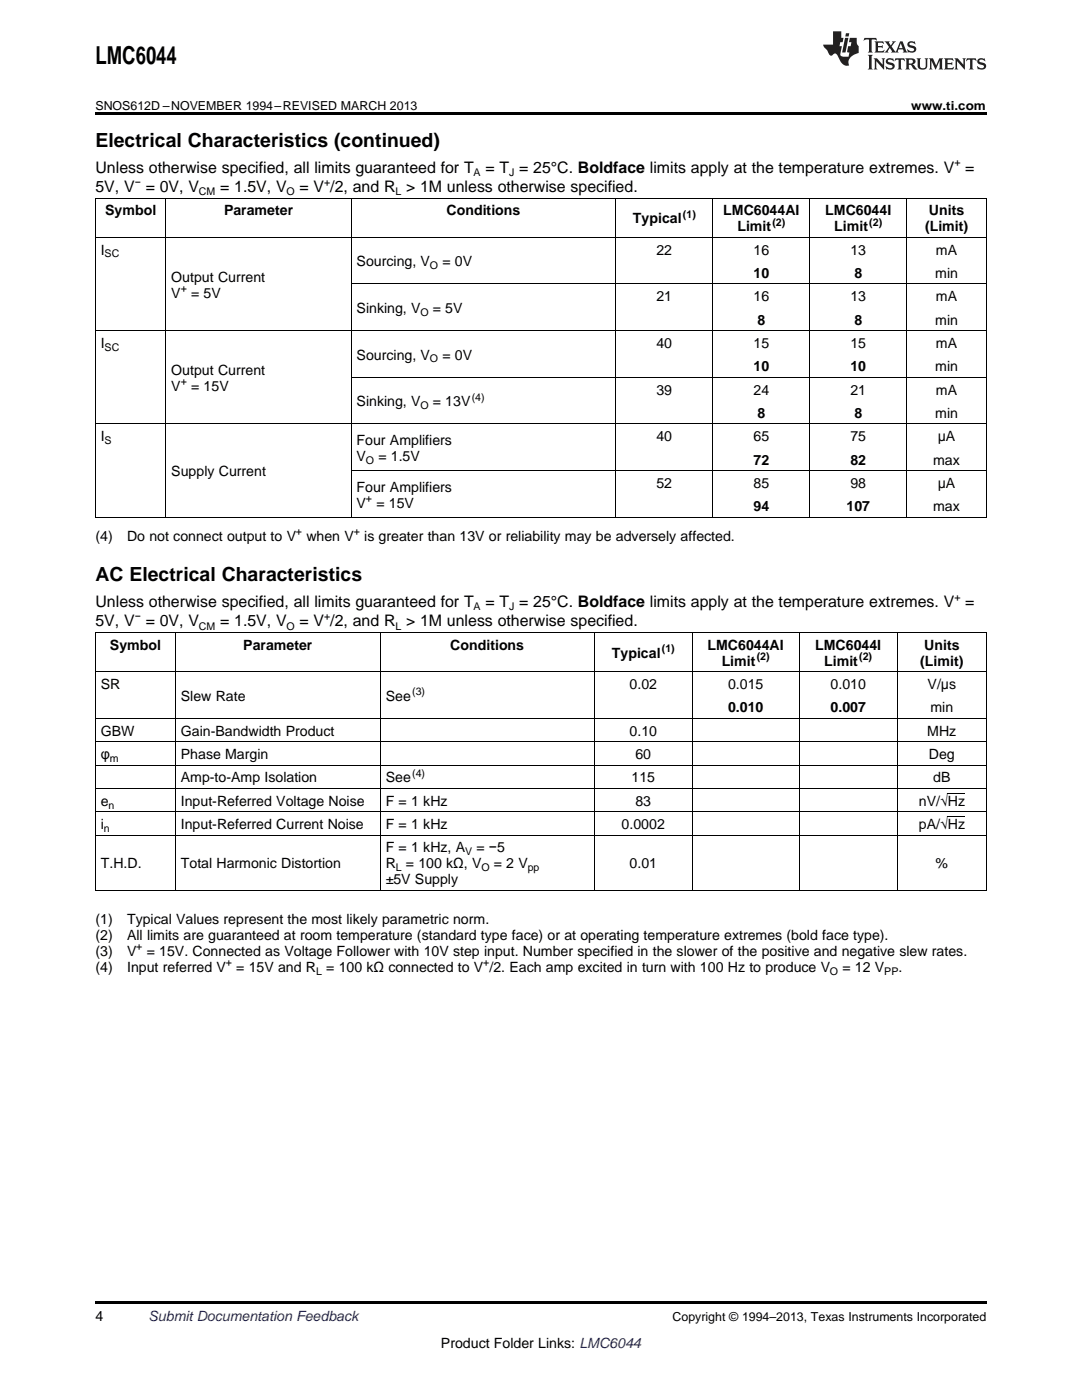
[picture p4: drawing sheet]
<svg xmlns="http://www.w3.org/2000/svg" width="216mm" height="279mm" viewBox="0 0 216 279" stroke-linecap="round" stroke-linejoin="round" font-family="sans-serif">
<defs><g id="words">
<text font-size="4.9" x="19" y="12.8">LMC6044</text>
<g font-size="3.9">
<text x="19" y="29.3">Electrical Characteristics (continued)</text>
<text x="19" y="116">AC Electrical Characteristics</text>
</g>
<g font-size="3.2">
<text x="19" y="34.4">Unless otherwise specified, all limits guaranteed for T</text>
<text x="96.9" y="34.4">= T = 25°C. Boldface limits apply at the temperature extremes. V =</text>
<text x="19" y="38.3">5V, V = 0V, V</text>
<text x="43.9" y="38.3">= 1.5V, V</text>
<text x="59.8" y="38.3">= V /2, and R &gt; 1M unless otherwise specified.</text>
<text x="19" y="121.1">Unless otherwise specified, all limits guaranteed for T</text>
<text x="19" y="125">5V, V = 0V, V</text>
<text x="43.9" y="125">= 1.5V, V</text>
<text x="59.8" y="125">= V /2, and R &gt; 1M unless otherwise specified.</text>
<text x="96.9" y="121.1">= T = 25°C. Boldface limits apply at the temperature extremes. V =</text>
</g>
<g font-size="2.8">
<text x="21" y="43">Symbol</text>
<text x="44.7" y="43">Parameter</text>
<text x="89.1" y="43">Conditions</text>
<text x="126.3" y="44.6">Typical</text>
<text x="144.3" y="43">LMC6044AI</text>
<text x="147.1" y="46.1">Limit</text>
<text x="164.7" y="43">LMC6044I</text>
<text x="166.5" y="46.1">Limit</text>
<text x="184.6" y="46.1">(Limit)</text>
<text x="185.3" y="43">Units</text>
<text x="20.1" y="50.8">I</text>
<text x="71.2" y="53.1">Sourcing, V</text>
<text x="88.3" y="53.1">= 0V</text>
<text x="131" y="50.8">22</text>
<text x="150.4" y="50.8">16</text>
<text x="169.7" y="50.8">13</text>
<text x="186.8" y="50.8">mA</text>
<text x="34.2" y="56.2">Output Current</text>
<text x="34.2" y="59.4">V</text>
<text x="38.1" y="59.4">= 5V</text>
<text x="150.4" y="55.5">10</text>
<text x="170.5" y="55.5">8</text>
<text x="186.6" y="55.5">min</text>
<text x="71.2" y="62.4">Sinking, V</text>
<text x="86.4" y="62.4">= 5V</text>
<text x="131" y="60.1">21</text>
<text x="150.4" y="60.1">16</text>
<text x="151.2" y="64.8">8</text>
<text x="169.7" y="60.1">13</text>
<text x="170.5" y="64.8">8</text>
<text x="186.6" y="64.8">min</text>
<text x="186.8" y="60.1">mA</text>
<text x="20.1" y="69.4">I</text>
<text x="71.2" y="71.8">Sourcing, V</text>
<text x="88.3" y="71.8">= 0V</text>
<text x="131" y="69.4">40</text>
<text x="150.4" y="69.4">15</text>
<text x="169.7" y="69.4">15</text>
<text x="186.8" y="69.4">mA</text>
<text x="34.2" y="74.8">Output Current</text>
<text x="34.2" y="78">V</text>
<text x="38.1" y="78">= 15V</text>
<text x="150.4" y="74.1">10</text>
<text x="169.7" y="74.1">10</text>
<text x="186.6" y="74.1">min</text>
<text x="71.2" y="81.1">Sinking, V</text>
<text x="86.4" y="81.1">= 13V</text>
<text x="131" y="78.7">39</text>
<text x="150.4" y="78.7">24</text>
<text x="151.2" y="83.4">8</text>
<text x="169.7" y="78.7">21</text>
<text x="170.5" y="83.4">8</text>
<text x="186.6" y="83.4">min</text>
<text x="186.8" y="78.7">mA</text>
<text x="20.1" y="88.1">I</text>
<text x="71.2" y="88.8">Four Amplifiers</text>
<text x="131" y="88.1">40</text>
<text x="150.4" y="88.1">65</text>
<text x="169.7" y="88.1">75</text>
<text x="187.1" y="88.1">μA</text>
<text x="34.2" y="95">Supply Current</text>
<text x="71.2" y="92">V</text>
<text x="75.5" y="92">= 1.5V</text>
<text x="150.4" y="92.7">72</text>
<text x="169.7" y="92.7">82</text>
<text x="186.2" y="92.7">max</text>
<text x="71.2" y="98.1">Four Amplifiers</text>
<text x="71.2" y="101.3">V</text>
<text x="75.1" y="101.3">= 15V</text>
<text x="131" y="97.4">52</text>
<text x="150.4" y="97.4">85</text>
<text x="169.7" y="97.4">98</text>
<text x="187.1" y="97.4">μA</text>
<text x="19" y="107.9">(4)</text>
<text x="25.4" y="107.9">Do not connect output to V</text>
<text x="61.1" y="107.9">when V</text>
<text x="72.7" y="107.9">is greater than 13V or reliability may be adversely affected.</text>
<text x="150.4" y="102">94</text>
<text x="168.9" y="102">107</text>
<text x="186.2" y="102">max</text>
<text x="21.9" y="129.7">Symbol</text>
<text x="48.5" y="129.7">Parameter</text>
<text x="89.9" y="129.7">Conditions</text>
<text x="122.1" y="131.3">Typical</text>
<text x="141.2" y="129.7">LMC6044AI</text>
<text x="162.7" y="129.7">LMC6044I</text>
<text x="184.4" y="129.7">Units</text>
<text x="20.1" y="137.5">SR</text>
<text x="125.6" y="137.5">0.02</text>
<text x="144" y="132.9">Limit</text>
<text x="145.3" y="137.5">0.015</text>
<text x="164.5" y="132.9">Limit</text>
<text x="165.7" y="137.5">0.010</text>
<text x="183.6" y="132.9">(Limit)</text>
<text x="185.1" y="137.5">V/μs</text>
<text x="36.1" y="139.8">Slew Rate</text>
<text x="77" y="139.8">See</text>
<text x="145.3" y="142.2">0.010</text>
<text x="165.7" y="142.2">0.007</text>
<text x="185.7" y="142.2">min</text>
<text x="20.1" y="146.8">GBW</text>
<text x="36.1" y="146.8">Gain-Bandwidth Product</text>
<text x="125.6" y="146.8">0.10</text>
<text x="185" y="146.8">MHz</text>
<text x="20.1" y="151.5">φ</text>
<text x="36.1" y="151.5">Phase Margin</text>
<text x="126.8" y="151.5">60</text>
<text x="185.3" y="151.5">Deg</text>
<text x="20.1" y="160.8">e</text>
<text x="36.1" y="156.1">Amp-to-Amp Isolation</text>
<text x="36.1" y="160.8">Input-Referred Voltage Noise</text>
<text x="77" y="156.1">See</text>
<text x="77" y="160.8">F = 1 kHz</text>
<text x="126" y="156.1">115</text>
<text x="126.8" y="160.8">83</text>
<text x="183.3" y="160.8">nV/√Hz</text>
<text x="186.2" y="156.1">dB</text>
<text x="20.1" y="165.5">i</text>
<text x="36.1" y="165.5">Input-Referred Current Noise</text>
<text x="77" y="165.5">F = 1 kHz</text>
<text x="124" y="165.5">0.0002</text>
<text x="183.3" y="165.5">pA/√Hz</text>
<text x="20.1" y="173.3">T.H.D.</text>
<text x="36.1" y="173.3">Total Harmonic Distortion</text>
<text x="77" y="170.1">F = 1 kHz, A</text>
<text x="77" y="173.3">R</text>
<text x="81" y="173.3">= 100 kΩ, V</text>
<text x="95.1" y="170.1">= −5</text>
<text x="98.5" y="173.3">= 2 V</text>
<text x="125.6" y="173.3">0.01</text>
<text x="186.7" y="173.3">%</text>
<text x="77" y="176.5">±5V Supply</text>
<text x="19" y="184.4">(1)</text>
<text x="25.4" y="184.4">Typical Values represent the most likely parametric norm.</text>
<text x="19" y="187.6">(2)</text>
<text x="19" y="190.8">(3)</text>
<text x="25.4" y="187.6">All limits are guaranteed at room temperature (standard type face) or at operating temperature extremes (bold face type).</text>
<text x="25.4" y="190.8">V</text>
<text x="29.3" y="190.8">= 15V. Connected as Voltage Follower with 10V step input. Number specified in the slower of the positive and negative slew rates.</text>
<text x="19" y="194">(4)</text>
<text x="25.4" y="194">Input referred V</text>
<text x="47.1" y="194">= 15V and R</text>
<text x="65.1" y="194">= 100 kΩ connected to V /2. Each amp excited in turn with 100 Hz to produce V</text>
<text x="168.1" y="194">= 12 V</text>
<text x="179.3" y="194">.</text>
<text x="19" y="263.6">4</text>
<text x="88" y="269">Product Folder Links: LMC6044</text>
</g>
<text font-size="2.8" fill="#0000c8" x="29.6" y="263.6">Submit Documentation Feedback</text>
<g font-size="2.5">
<text x="19" y="21.9">SNOS612D –NOVEMBER 1994–REVISED MARCH 2013</text>
<text x="181.8" y="21.9">www.ti.com</text>
<text x="134.2" y="263.6">Copyright © 1994–2013, Texas Instruments Incorporated</text>
</g>
<g font-size="2.1">
<text x="94.5" y="35.1">A</text>
<text x="101.6" y="35.1">J</text>
<text x="190.4" y="33.2">+</text>
<text x="26.9" y="37">−</text>
<text x="39.7" y="38.9">CM</text>
<text x="57.2" y="38.9">O</text>
<text x="64.7" y="37">+</text>
<text x="78.9" y="38.9">L</text>
<text x="136.3" y="43.4">(1)</text>
<text x="154.1" y="45">(2)</text>
<text x="173.5" y="45">(2)</text>
<text x="20.9" y="51.4">SC</text>
<text x="85.8" y="53.7">O</text>
<text x="36.1" y="58.2">+</text>
<text x="83.9" y="63">O</text>
<text x="20.9" y="70">SC</text>
<text x="36.1" y="76.9">+</text>
<text x="85.8" y="72.3">O</text>
<text x="83.9" y="81.6">O</text>
<text x="94.1" y="79.9">(4)</text>
<text x="20.9" y="88.6">S</text>
<text x="73" y="92.5">O</text>
<text x="73" y="100.2">+</text>
<text x="59.1" y="106.8">+</text>
<text x="70.6" y="106.8">+</text>
<text x="190.4" y="119.9">+</text>
<text x="26.9" y="123.8">−</text>
<text x="39.7" y="125.7">CM</text>
<text x="57.2" y="125.7">O</text>
<text x="64.7" y="123.8">+</text>
<text x="78.9" y="125.7">L</text>
<text x="94.5" y="121.8">A</text>
<text x="101.6" y="121.8">J</text>
<text x="132.1" y="130.1">(1)</text>
<text x="151" y="131.7">(2)</text>
<text x="171.4" y="131.7">(2)</text>
<text x="82.2" y="138.7">(3)</text>
<text x="21.9" y="152">m</text>
<text x="82.2" y="155">(4)</text>
<text x="21.7" y="161.4">n</text>
<text x="20.7" y="166">n</text>
<text x="79" y="173.8">L</text>
<text x="92.8" y="170.7">V</text>
<text x="96.1" y="173.8">O</text>
<text x="105.3" y="173.8">pp</text>
<text x="27.2" y="189.7">+</text>
<text x="45" y="192.8">+</text>
<text x="63.1" y="194.5">L</text>
<text x="96.4" y="192.8">+</text>
<text x="165.6" y="194.5">O</text>
<text x="176.4" y="194.5">PP</text>
</g>
</g></defs>
<path d="M19 22.5h177.8v.5h-177.8zM19 259.7h177.8v.5h-177.8z" fill="#000"/>
<g fill="none" stroke="#000" stroke-width=".2">
<path d="M19 39.5h177.8M19.1 39.6v63.7M33.1 39.6v63.7M70 39.6v63.7M122.9 39.6v63.7M142.2 39.6v63.7M161.6 39.6v63.7M180.9 39.6v63.7M196.8 39.6v63.7M19 47.4h177.8M70.1 56.7h126.7M19 66h177.8"/>
<path d="M70.1 75.3h126.7M19 84.6h177.8M70.1 93.9h126.7M19 103.2h177.8M19 134.1h177.8M19 126.2h177.8M19.1 126.3v51.4M35 126.3v51.4M75.9 126.3v51.4M118.6 126.3v51.4M138.1 126.3v51.4M159.4 126.3v51.4"/>
<path d="M179 126.3v51.4M196.8 126.3v51.4M19 157.4h177.8M19 152.7h177.8M19 148h177.8M19 143.4h177.8M19 177.7h177.8M19 166.7h177.8M19 162h177.8"/>
</g>
<g fill="#231f20">
<path d="M172.5 7.6l-.1 .5 .4-.2h.6v.1v2.1l-.2 .4h.9l-.2-.4v-2.1l.1-.1h.5l.5 .2-.2-.5zM174.5 8.3l.2 .3v1.5l-.2 .4h1.8l.2-.6a1.04 1.04 0 0 1-1.3 .2v-.7h.6l.3 .2v-.6l-.3 .2h-.6v-.6l.8-.1 .4 .3-.2-.5zM176.5 8.3l.9 1.1-.9 1.1h.8l-.2-.2 .4-.7 .5 .7-.2 .2h1.5l-.2-.2 .2-.4h.9l.1 .4-.2 .2h1l-.3-.3-.7-1.9h-.5l-.9 2-.8-1 .9-1h-.8l.1 .3-.4 .5-.3-.6 .1-.2zM179.7 8.6l.4 1h-.7zM181.3 8.4a.63 .63 0 0 0-.2 .7 .63 .63 0 0 0 .6 .4l.6 .2 .1 .2a.75 .75 0 0 1-.7 .4 .75 .75 0 0 1-.6-.5l.1 .7 .1-.1a1.11 1.11 0 0 0 1.5-.6 1.13 1.13 0 0 0-1.2-.8l-.1-.4a1.04 1.04 0 0 1 1.2 .2l-.2-.5-.2 .1-.4-.2zM173.2 10.9l.2 .4v2.2l-.2 .4h1l-.3-.4v-2.2l.3-.4zM174.3 11.6l.3 .4v1.5l-.3 .4h.8l-.2-.4v-1.3l1.5 1.7v-1.9l.2-.4h-.7l.2 .4v.9l-1.1-1.3zM177 11.8a.62 .62 0 0 0-.2 .7 .62 .62 0 0 0 .6 .4l.6 .1 .1 .3a.76 .76 0 0 1-.7 .3 .76 .76 0 0 1-.7-.4l.2 .7 .1-.1a1.11 1.11 0 0 0 1.5-.6 1.13 1.13 0 0 0-1.2-.8l-.1-.4a1.04 1.04 0 0 1 1.2 .2l-.2-.6-.2 .1-.5-.1zM178.7 11.6l-.2 .6a.61 .61 0 0 1 .8-.3v1.6l-.2 .4h.9l-.2-.4v-1.6a.63 .63 0 0 1 .7 .3l-.1-.6zM180.6 11.6l.3 .4v1.5l-.3 .4h1l-.2-.2-.1-.8 .6 .2a.76 .76 0 0 0 1.2 .7l-1-1a.58 .58 0 0 0 .6-.5 .58 .58 0 0 0-.5-.6zM181.4 11.9h.1a.45 .45 0 0 1 .5 .1 .45 .45 0 0 1 .1 .5l-.8 .2zM182.9 11.6l.2 .2a2.17 2.17 0 0 0 .3 1.9 .99 .99 0 0 0 1.6-.6v-1.1l.2-.4h-.7l.2 .2a1.92 1.92 0 0 1-.2 1.8 .6 .6 0 0 1-.9-.5v-1.1l.2-.4zM185.4 11.6l.2 .4v1.5l-.2 .4h.7l-.2-.4v-1.4l.8 1.8 .8-1.8v1.4l-.2 .4h.9l-.2-.4v-1.5l.2-.4h-.8l-.6 1.5-.6-1.5zM188.4 11.6l.2 .4v1.5l-.2 .4h1.8l.1-.6a1.04 1.04 0 0 1-1.2 .1v-.6h.5l.4 .2v-.6l-.4 .2h-.5v-.7h.8l.3 .3-.1-.6zM190.5 11.6l.2 .4v1.5l-.2 .4h.7l-.2-.4v-1.3l1.5 1.7v-1.9l.2-.4h-.7l.2 .4v.9l-1.1-1.3zM192.9 11.6l-.1 .6a.61 .61 0 0 1 .7-.3l.1 1.6-.3 .4h1l-.3-.4 .1-1.6a.63 .63 0 0 1 .7 .3l-.1-.6zM195.2 11.8a.62 .62 0 0 0-.2 .7 .62 .62 0 0 0 .6 .4l.6 .1 .1 .3a.76 .76 0 0 1-.7 .3 .76 .76 0 0 1-.6-.4l.1 .7 .1-.1a1.11 1.11 0 0 0 1.6-.6 1.13 1.13 0 0 0-1.3-.8l-.1-.4a1.04 1.04 0 0 1 1.2 .2l-.1-.6-.2 .1-.5-.1z"/>
<path d="M166.2 6.3v2.6h-1.9v.4l.8 .9a.91 .91 0 0 0 1 .8 .56 .56 0 0 1 .5-.3 .56 .56 0 0 1 .5 .3l.4 .8a1.53 1.53 0 0 0 1.9 1.2 1.54 1.54 0 0 1 1-2.1l.9-.3v-1.4a1.52 1.52 0 0 1-.4-1.6h-1.3l-.2 .8h.5l-.2 .8h-.5l-.1 1v.2l.4 .1-.2 .8a1.93 1.93 0 0 1-1.6-.3l.3-1.8h-.5l.2-.8h.4l.2-.8h-.4v-1.3zM168.6 7.6l-.6 2.9h.7l.6-2.9zM168.8 6.6l-.1 .7h.6l.2-.7z"/>
</g>
<path d="M189.1 158.3h3.4M189.1 163h3.4" fill="none" stroke="#000" stroke-width=".2"/>
<use href="#words"/>
</svg>
